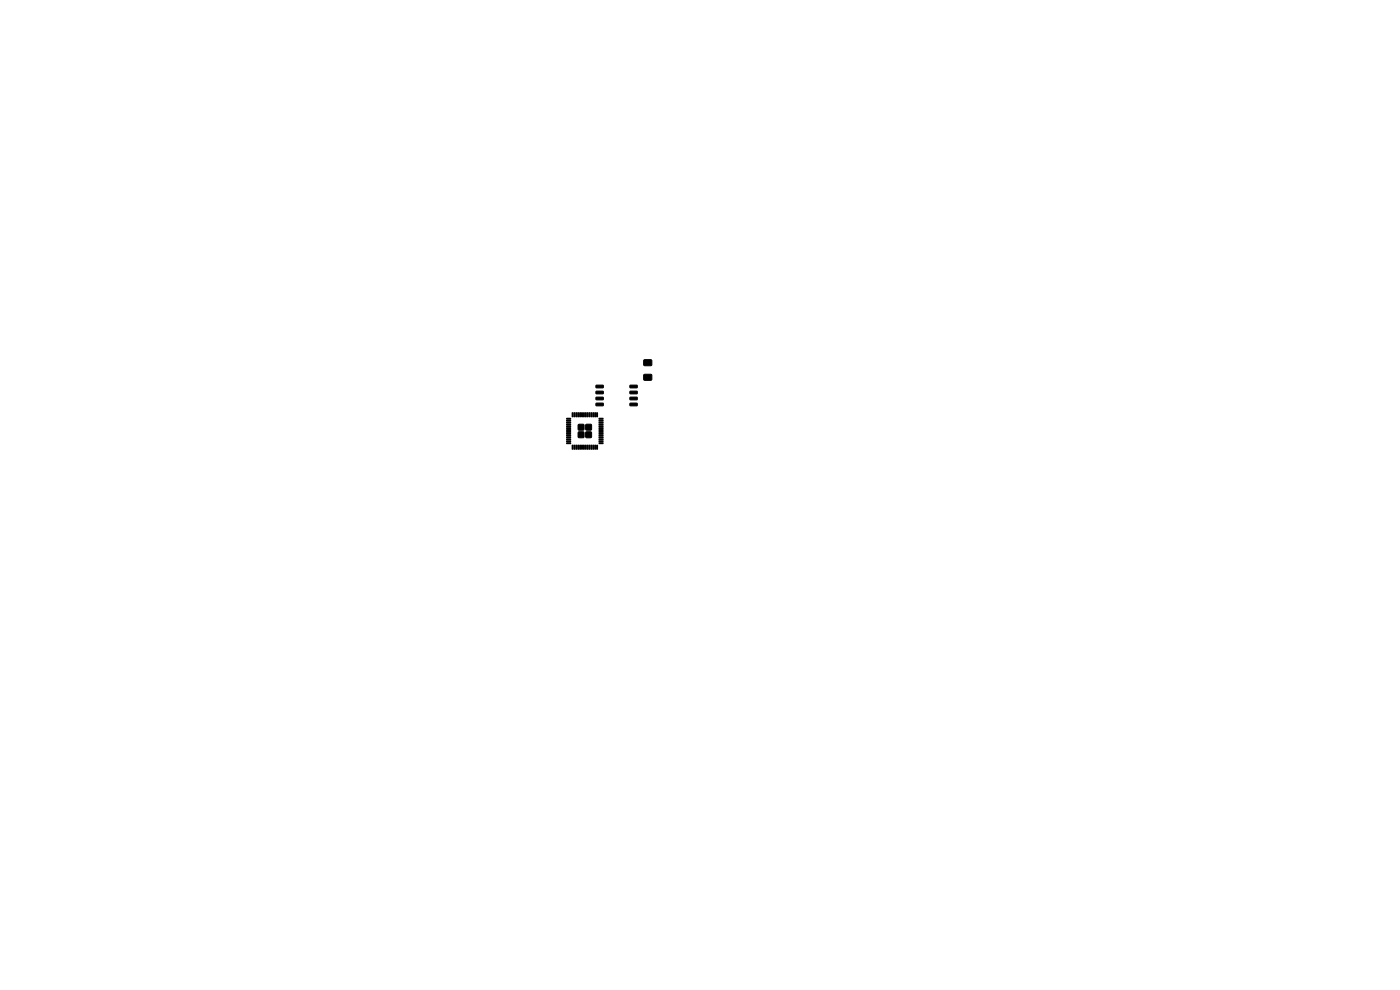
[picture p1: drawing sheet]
<svg xmlns="http://www.w3.org/2000/svg" width="297mm" height="210mm" viewBox="0 0 297 210" stroke-linecap="round" stroke-linejoin="round" font-family="sans-serif">
<g fill="#000" stroke="#000" stroke-width=".21">
<path d="M136.6 76.4h1.6v1.1h-1.6zM120.2 93.9h.8l.1 .2h-.9zM120.2 93.5h.8l.1 .2h-.9zM120.2 93.1h.8l.1 .2h-.9zM120.2 92.7h.8l.1 .2h-.9zM120.2 92.3h.8l.1 .2h-.9zM120.2 91.9h.8l.1 .2h-.9zM120.2 91.5h.8l.1 .2h-.9zM120.2 91.1h.8l.1 .2h-.9zM120.2 90.7h.8l.1 .2h-.9zM120.2 90.3h.8l.1 .2h-.9zM120.2 89.9h.8l.1 .2h-.9z"/>
<path d="M120.2 89.5h.8l.1 .2h-.9zM120.2 89.1h.8l.1 .2h-.9zM120.2 88.7h.8l.1 .2h-.9zM121.4 94.4l.2 .1-.1 .8-.1-.1zM121.4 87.6h.2l-.1 .8h-.1zM121.8 94.4l.2 .1-.1 .8-.1-.1zM121.8 87.6h.2l-.1 .8h-.1zM122.2 94.4l.2 .1-.1 .8-.1-.1zM122.2 87.6h.2l-.1 .8h-.1zM122.6 94.4l.2 .1-.1 .8-.1-.1zM122.6 87.6h.2l-.1 .8h-.1zM123 94.4l.2 .1-.1 .8-.1-.1z"/>
<path d="M123 87.6h.2l-.1 .8h-.1zM123.4 94.4l.2 .1-.1 .8-.1-.1zM123.4 87.6h.2l-.1 .8h-.1zM122.7 91.7h1.1v1.1h-1.1zM122.7 90.1h1.1v1.1h-1.1zM123.8 94.4l.2 .1-.1 .8-.1-.1zM123.8 87.6h.2l-.1 .8h-.1zM124.2 94.4l.2 .1-.1 .8-.1-.1zM124.2 87.6h.2l-.1 .8h-.1zM124.6 94.4l.2 .1-.1 .8-.1-.1zM124.6 87.6h.2l-.1 .8h-.1zM125 94.4l.2 .1-.1 .8-.1-.1z"/>
<path d="M125 87.6h.2l-.1 .8h-.1zM124.3 91.7h1.1v1.1h-1.1zM124.3 90.1h1.1v1.1h-1.1zM125.4 94.4l.2 .1-.1 .8-.1-.1zM125.4 87.6h.2l-.1 .8h-.1zM125.8 94.4l.2 .1-.1 .8-.1-.1zM125.8 87.6h.2l-.1 .8h-.1zM126.2 94.4l.2 .1-.1 .8-.1-.1zM126.2 87.6h.2l-.1 .8h-.1zM126.6 94.4l.2 .1-.1 .8-.1-.1zM126.6 87.6h.2l-.1 .8h-.1zM127.1 88.7h.8v.2h-.8z"/>
<path d="M127.1 89.1h.8v.2h-.8zM127.1 89.5h.8v.2h-.8zM127.1 89.9h.8v.2h-.8zM127.1 90.3h.8v.2h-.8zM127.1 90.7h.8v.2h-.8zM127.1 91.1h.8v.2h-.8zM127.1 91.5h.8v.2h-.8zM127.1 91.9h.8v.2h-.8zM127.1 92.3h.8v.2h-.8zM127.1 92.7h.8v.2h-.8zM127.1 93.1h.8v.2h-.8zM127.1 93.5h.8v.2h-.8z"/>
<path d="M127.1 93.9h.8v.2h-.8zM126.5 85.5h1.4l.1 .5-1.5 .1zM126.5 84.3l1.4-.1 .1 .5-1.5 .1zM126.5 83h1.4l.1 .5h-1.5zM126.5 81.7h1.4l.1 .5-1.5 .1zM133.7 81.7h1.4l.1 .5-1.5 .1zM133.7 83h1.4l.1 .5h-1.5zM133.7 84.3l1.4-.1 .1 .5-1.5 .1zM133.7 85.5h1.4l.1 .5-1.5 .1zM136.6 79.5h1.6v1.1h-1.6z"/>
</g>
</svg>
